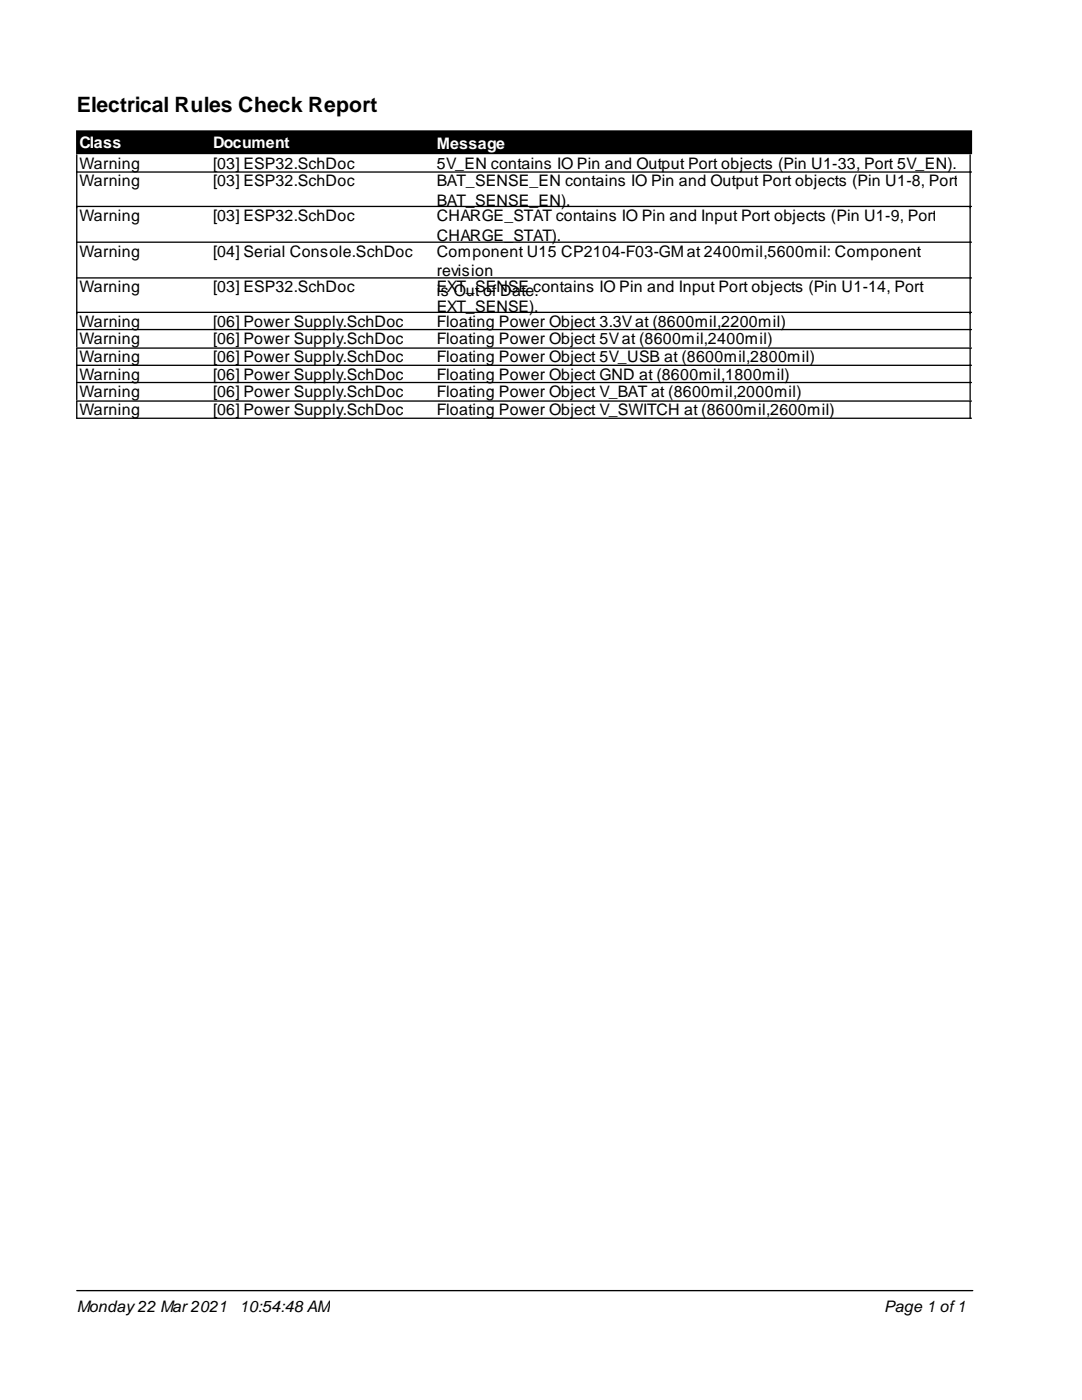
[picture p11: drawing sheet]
<svg xmlns="http://www.w3.org/2000/svg" width="216mm" height="279mm" viewBox="0 0 216 279" stroke-linecap="round" stroke-linejoin="round" font-family="sans-serif">
<defs><g id="words">
<text font-size="4.2" x="15.3" y="22.3">Electrical Rules Check Report</text>
<g font-size="3.2" fill="#fff">
<text x="15.8" y="29.5">Class</text>
<text x="42.5" y="29.5">Document</text>
<text x="87.1" y="29.8">Message</text>
</g>
<g font-size="3.2">
<text x="15.8" y="33.8">Warning</text>
<text x="42.5" y="33.8">[03] ESP32.SchDoc</text>
<text x="87.1" y="33.8">5V_EN contains IO Pin and Output Port objects (Pin U1-33, Port 5V_EN).</text>
<text x="15.8" y="37.2">Warning</text>
<text x="42.5" y="37.2">[03] ESP32.SchDoc</text>
<text x="87.1" y="37.2">BAT_SENSE_EN contains IO Pin and Output Port objects (Pin U1-8, Port</text>
<text x="87.1" y="41.2">BAT_SENSE_EN).</text>
<text x="15.8" y="44.1">Warning</text>
<text x="42.5" y="44.1">[03] ESP32.SchDoc</text>
<text x="87.1" y="44.1">CHARGE_STAT contains IO Pin and Input Port objects (Pin U1-9, Port</text>
<text x="15.8" y="51.2">Warning</text>
<text x="42.5" y="51.2">[04] Serial Console.SchDoc</text>
<text x="87.1" y="48">CHARGE_STAT).</text>
<text x="87.1" y="51.2">Component U15 CP2104-F03-GMat 2400mil,5600mil: Component</text>
<text x="15.8" y="58.3">Warning</text>
<text x="42.5" y="58.3">[03] ESP32.SchDoc</text>
<text x="87.1" y="55.2">revision</text>
<text x="87.1" y="59.1">is Out of Date.</text>
<text x="87.1" y="58.3">EXT_SENSE contains IO Pin and Input Port objects (Pin U1-14, Port</text>
<text x="15.8" y="65.2">Warning</text>
<text x="42.5" y="65.2">[06] Power Supply.SchDoc</text>
<text x="87.1" y="62.3">EXT_SENSE).</text>
<text x="87.1" y="65.2">Floating Power Object 3.3Vat (8600mil,2200mil)</text>
<text x="15.8" y="68.6">Warning</text>
<text x="42.5" y="68.6">[06] Power Supply.SchDoc</text>
<text x="87.1" y="68.6">Floating Power Object 5Vat (8600mil,2400mil)</text>
<text x="15.8" y="72.3">Warning</text>
<text x="15.8" y="75.8">Warning</text>
<text x="42.5" y="72.3">[06] Power Supply.SchDoc</text>
<text x="42.5" y="75.8">[06] Power Supply.SchDoc</text>
<text x="87.1" y="72.3">Floating Power Object 5V_USB at (8600mil,2800mil)</text>
<text x="87.1" y="75.8">Floating Power Object GND at (8600mil,1800mil)</text>
<text x="15.8" y="79.2">Warning</text>
<text x="15.8" y="82.9">Warning</text>
<text x="42.5" y="79.2">[06] Power Supply.SchDoc</text>
<text x="42.5" y="82.9">[06] Power Supply.SchDoc</text>
<text x="87.1" y="79.2">Floating Power Object V_BAT at (8600mil,2000mil)</text>
<text x="87.1" y="82.9">Floating Power Object V_SWITCH at (8600mil,2600mil)</text>
<text x="15.3" y="261.8">Monday22 Mar2021</text>
<text x="47.8" y="261.8">10:54:48 AM</text>
<text x="176.4" y="261.8">Page 1 of1</text>
</g>
</g></defs>
<path d="M15.3 26.1h178.5v4.5h-178.5z" fill="#000" stroke="#000" stroke-width=".26"/>
<g fill="none" stroke="#000" stroke-width=".26">
<path d="M15.3 34.3h178.5M15.3 30.9v38.3M193.6 30.9v38.3M15.3 41.2h178.5M15.3 48.3h178.5M15.3 55.5h178.5M15.3 62.3h178.5M15.3 65.8h178.5M15.3 72.9h178.5M15.3 76.3h178.5M193.6 69.5v10.3M193.8 69.5h-178.5v10.3"/>
<path d="M193.6 80v3.5M193.8 80h-178.5v3.5h178.5M15.3 257.6h178.8"/>
</g>
<use href="#words"/>
</svg>
